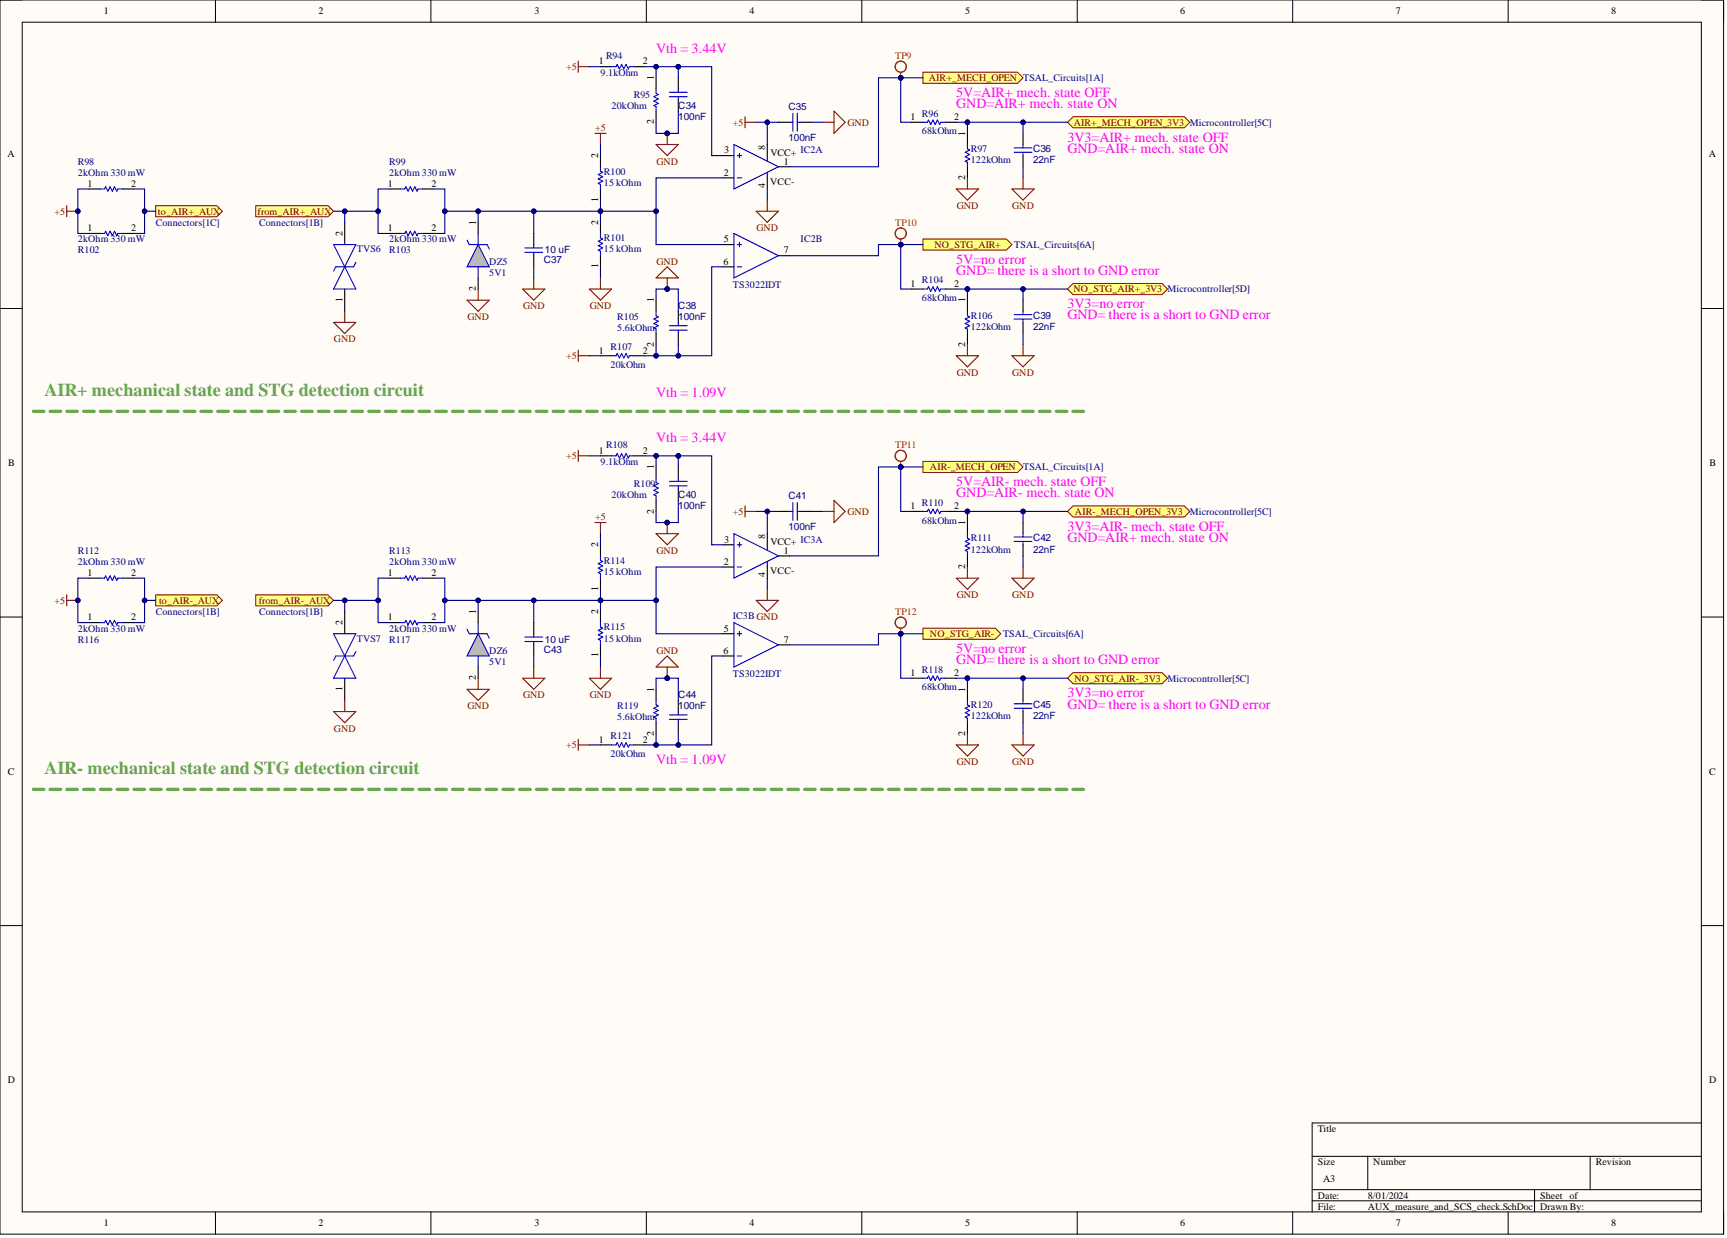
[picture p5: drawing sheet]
<svg xmlns="http://www.w3.org/2000/svg" width="393mm" height="282mm" viewBox="0 0 393 282" stroke-linecap="round" stroke-linejoin="round" font-family="sans-serif">
<defs><g id="words">
<g font-size="4.1" fill="#6aa84f">
<text x="10.1" y="90.2">AIR+ mechanical state and STG detection circuit</text>
<text x="10.1" y="176.3">AIR- mechanical state and STG detection circuit</text>
</g>
<g font-size="3.2" fill="#f0f">
<text x="149.4" y="12">Vth = 3.44V</text>
<text x="217.8" y="22.1">5V=AIR+ mech. state OFF</text>
<text x="217.8" y="24.6">GND=AIR+ mech. state ON</text>
<text x="243.1" y="32.2">3V3=AIR+ mech. state OFF</text>
<text x="243.1" y="34.8">GND=AIR+ mech. state ON</text>
<text x="217.8" y="62.6">GND= there is a short to GND error</text>
<text x="217.8" y="60.1">5V=no error</text>
<text x="243.1" y="70.2">3V3=no error</text>
<text x="243.1" y="72.7">GND= there is a short to GND error</text>
<text x="149.4" y="90.5">Vth = 1.09V</text>
<text x="149.4" y="100.6">Vth = 3.44V</text>
<text x="217.8" y="110.7">5V=AIR- mech. state OFF</text>
<text x="217.8" y="113.2">GND=AIR- mech. state ON</text>
<text x="243.1" y="120.8">3V3=AIR- mech. state OFF</text>
<text x="243.1" y="123.4">GND=AIR+ mech. state ON</text>
<text x="217.8" y="148.7">5V=no error</text>
<text x="217.8" y="151.2">GND= there is a short to GND error</text>
<text x="243.1" y="161.3">GND= there is a short to GND error</text>
<text x="243.1" y="158.8">3V3=no error</text>
<text x="149.4" y="174">Vth = 1.09V</text>
</g>
<g font-size="2.3">
<text x="23.6" y="3.3">1</text>
<text x="72.5" y="3.3">2</text>
<text x="121.7" y="3.3">3</text>
<text x="170.7" y="3.3">4</text>
<text x="219.8" y="3.3">5</text>
<text x="268.8" y="3.3">6</text>
<text x="317.9" y="3.3">7</text>
<text x="367" y="3.3">8</text>
<text x="136.4" y="14.7">1</text>
<text x="146.4" y="14.7">2</text>
<text x="148.9" y="18.2" transform="rotate(-90 148.9 18.2)">1</text>
<text x="148.9" y="28.3" transform="rotate(-90 148.9 28.3)">2</text>
<text x="207.3" y="27.3">1</text>
<text x="217.3" y="27.3">2</text>
<text x="1.7" y="35.9">A</text>
<text x="136.3" y="35.9" transform="rotate(-90 136.3 35.9)">2</text>
<text x="165" y="34.9">3</text>
<text x="174.3" y="34.2" transform="rotate(-90 174.3 34.2)">8</text>
<text x="175.5" y="35.4">VCC+ IC2A</text>
<text x="219.8" y="30.9" transform="rotate(-90 219.8 30.9)">1</text>
<text x="389.2" y="35.9">A</text>
<text x="164.9" y="40">2</text>
<text x="178.6" y="37.5">1</text>
<text x="219.8" y="41" transform="rotate(-90 219.8 41)">2</text>
<text x="19.9" y="42.5">1</text>
<text x="29.9" y="42.5">2</text>
<text x="88.3" y="42.5">1</text>
<text x="98.3" y="42.5">2</text>
<text x="136.3" y="45.9" transform="rotate(-90 136.3 45.9)">1</text>
<text x="174.3" y="42.9" transform="rotate(-90 174.3 42.9)">4</text>
<text x="175.5" y="42">VCC-</text>
<text x="19.9" y="52.6">1</text>
<text x="29.9" y="52.6">2</text>
<text x="78" y="53.7" transform="rotate(-90 78 53.7)">2</text>
<text x="88.3" y="52.6">1</text>
<text x="98.3" y="52.6">2</text>
<text x="108.4" y="51.1" transform="rotate(-90 108.4 51.1)">1</text>
<text x="136.3" y="51.1" transform="rotate(-90 136.3 51.1)">2</text>
<text x="164.9" y="55.2">5</text>
<text x="178.6" y="57.7">7</text>
<text x="136.3" y="61.1" transform="rotate(-90 136.3 61.1)">1</text>
<text x="164.8" y="60.2">6</text>
<text x="207.3" y="65.3">1</text>
<text x="217.3" y="65.3">2</text>
<text x="78" y="68.7" transform="rotate(-90 78 68.7)">1</text>
<text x="108.4" y="66.3" transform="rotate(-90 108.4 66.3)">2</text>
<text x="148.9" y="68.8" transform="rotate(-90 148.9 68.8)">1</text>
<text x="219.8" y="68.8" transform="rotate(-90 219.8 68.8)">1</text>
<text x="136.4" y="80.5">1</text>
<text x="146.4" y="80.5">2</text>
<text x="148.9" y="79" transform="rotate(-90 148.9 79)">2</text>
<text x="219.8" y="79" transform="rotate(-90 219.8 79)">2</text>
<text x="1.9" y="106.1">B</text>
<text x="136.4" y="103.3">1</text>
<text x="146.4" y="103.3">2</text>
<text x="148.9" y="106.8" transform="rotate(-90 148.9 106.8)">1</text>
<text x="389.4" y="106.1">B</text>
<text x="148.9" y="116.9" transform="rotate(-90 148.9 116.9)">2</text>
<text x="207.3" y="115.9">1</text>
<text x="217.3" y="115.9">2</text>
<text x="219.8" y="119.5" transform="rotate(-90 219.8 119.5)">1</text>
<text x="136.3" y="124.5" transform="rotate(-90 136.3 124.5)">2</text>
<text x="165" y="123.5">3</text>
<text x="174.3" y="122.8" transform="rotate(-90 174.3 122.8)">8</text>
<text x="175.5" y="124">VCC+ IC3A</text>
<text x="19.9" y="131.1">1</text>
<text x="29.9" y="131.1">2</text>
<text x="88.3" y="131.1">1</text>
<text x="98.3" y="131.1">2</text>
<text x="164.9" y="128.6">2</text>
<text x="174.3" y="131.5" transform="rotate(-90 174.3 131.5)">4</text>
<text x="175.5" y="130.6">VCC-</text>
<text x="178.6" y="126.1">1</text>
<text x="219.8" y="129.6" transform="rotate(-90 219.8 129.6)">2</text>
<text x="136.3" y="134.5" transform="rotate(-90 136.3 134.5)">1</text>
<text x="19.9" y="141.3">1</text>
<text x="29.9" y="141.3">2</text>
<text x="78" y="142.3" transform="rotate(-90 78 142.3)">2</text>
<text x="88.3" y="141.3">1</text>
<text x="98.3" y="141.3">2</text>
<text x="108.4" y="139.7" transform="rotate(-90 108.4 139.7)">1</text>
<text x="136.3" y="139.7" transform="rotate(-90 136.3 139.7)">2</text>
<text x="164.9" y="143.8">5</text>
<text x="136.3" y="149.7" transform="rotate(-90 136.3 149.7)">1</text>
<text x="164.8" y="148.8">6</text>
<text x="178.6" y="146.3">7</text>
<text x="108.4" y="154.9" transform="rotate(-90 108.4 154.9)">2</text>
<text x="207.3" y="153.9">1</text>
<text x="217.3" y="153.9">2</text>
<text x="78" y="157.3" transform="rotate(-90 78 157.3)">1</text>
<text x="148.9" y="157.5" transform="rotate(-90 148.9 157.5)">1</text>
<text x="219.8" y="157.5" transform="rotate(-90 219.8 157.5)">1</text>
<text x="148.9" y="167.6" transform="rotate(-90 148.9 167.6)">2</text>
<text x="219.8" y="167.6" transform="rotate(-90 219.8 167.6)">2</text>
<text x="136.4" y="169.1">1</text>
<text x="146.4" y="169.1">2</text>
<text x="1.8" y="176.4">C</text>
<text x="389.3" y="176.4">C</text>
<text x="1.8" y="246.6">D</text>
<text x="389.3" y="246.6">D</text>
<text x="300.1" y="257.7">Title</text>
<text x="300.1" y="265.3">Size</text>
<text x="301.4" y="269.1">A3</text>
<text x="312.8" y="265.3">Number</text>
<text x="363.4" y="265.3">Revision</text>
<text x="300.1" y="272.9">Date:</text>
<text x="300.1" y="275.4">File:</text>
<text x="311.5" y="272.9">8/01/2024</text>
<text x="311.5" y="275.4">AUX_measure_and_SCS_check.SchDoc</text>
<text x="350.8" y="272.9">Sheet of</text>
<text x="350.8" y="275.4">Drawn By:</text>
<text x="23.6" y="279.2">1</text>
<text x="72.5" y="279.2">2</text>
<text x="121.7" y="279.2">3</text>
<text x="170.7" y="279.2">4</text>
<text x="219.8" y="279.2">5</text>
<text x="268.8" y="279.2">6</text>
<text x="317.9" y="279.2">7</text>
<text x="367" y="279.2">8</text>
</g>
<g font-size="2.3" fill="#800000">
<text x="128.9" y="15.9">+5</text>
<text x="211.6" y="18.5">AIR+_MECH_OPEN TSAL_Circuits[1A]</text>
<text x="135.6" y="29.9">+5</text>
<text x="166.9" y="28.6">+5</text>
<text x="193" y="28.6">GND</text>
<text x="244.6" y="28.6">AIR+_MECH_OPEN_3V3 Microcontroller[5C]</text>
<text x="149.5" y="37.5">GND</text>
<text x="217.9" y="47.6">GND</text>
<text x="230.6" y="47.6">GND</text>
<text x="12.4" y="48.9">+5</text>
<text x="36" y="48.9">to_AIR+_AUX</text>
<text x="58.7" y="48.9">from_AIR+_AUX</text>
<text x="172.3" y="52.6">GND</text>
<text x="212.8" y="56.4">NO_STG_AIR+</text>
<text x="149.5" y="60.2">GND</text>
<text x="119.1" y="70.4">GND</text>
<text x="134.3" y="70.4">GND</text>
<text x="244.5" y="66.6">NO_STG_AIR+_3V3 Microcontroller[5D]</text>
<text x="76.1" y="78">GND</text>
<text x="106.5" y="72.9">GND</text>
<text x="128.9" y="81.8">+5</text>
<text x="217.9" y="85.6">GND</text>
<text x="230.6" y="85.6">GND</text>
<text x="128.9" y="104.5">+5</text>
<text x="211.8" y="107.1">AIR-_MECH_OPEN</text>
<text x="135.6" y="118.5">+5</text>
<text x="166.9" y="117.2">+5</text>
<text x="193" y="117.2">GND</text>
<text x="244.8" y="117.2">AIR-_MECH_OPEN_3V3 Microcontroller[5C]</text>
<text x="149.5" y="126.1">GND</text>
<text x="12.4" y="137.5">+5</text>
<text x="36.2" y="137.5">to_AIR-_AUX</text>
<text x="58.9" y="137.5">from_AIR-_AUX</text>
<text x="217.9" y="136.2">GND</text>
<text x="230.6" y="136.2">GND</text>
<text x="149.5" y="148.8">GND</text>
<text x="211.8" y="145">NO_STG_AIR-</text>
<text x="244.7" y="155.2">NO_STG_AIR-_3V3 Microcontroller[5C]</text>
<text x="106.5" y="161.5">GND</text>
<text x="119.1" y="159">GND</text>
<text x="134.3" y="159">GND</text>
<text x="76.1" y="166.6">GND</text>
<text x="128.9" y="170.4">+5</text>
<text x="217.9" y="174.2">GND</text>
<text x="230.6" y="174.2">GND</text>
</g>
<g font-size="2.3" fill="#000080">
<text x="136.8" y="17.2">9.1kOhm</text>
<text x="138" y="13.4">R94</text>
<text x="144.4" y="22.3">R95</text>
<text x="139.3" y="24.8">20kOhm</text>
<text x="154.5" y="24.8">C34</text>
<text x="154.5" y="27.3">100nF</text>
<text x="179.6" y="25.1">C35</text>
<text x="210" y="26.6">R96</text>
<text x="179.6" y="32.1">100nF</text>
<text x="210" y="30.6">68kOhm</text>
<text x="221.1" y="34.7">R97</text>
<text x="235.3" y="34.7">C36</text>
<text x="17.7" y="37.5">R98</text>
<text x="17.7" y="40">2kOhm 330 mW</text>
<text x="88.6" y="37.5">R99</text>
<text x="88.6" y="40">2kOhm 330 mW</text>
<text x="137.5" y="39.7">R100</text>
<text x="221.1" y="37.2">122kOhm</text>
<text x="235.3" y="37.2">22nF</text>
<text x="137.5" y="42.3">15 kOhm</text>
<text x="35.5" y="51.4">Connectors[1C]</text>
<text x="59" y="51.4">Connectors[1B]</text>
<text x="17.7" y="57.7">R102</text>
<text x="17.7" y="55.2">2kOhm 330 mW</text>
<text x="81.3" y="57.5">TVS6</text>
<text x="88.6" y="57.7">R103</text>
<text x="88.6" y="55.2">2kOhm 330 mW</text>
<text x="123.8" y="60">C37</text>
<text x="124.1" y="57.7">10 uF</text>
<text x="137.5" y="54.9">R101</text>
<text x="137.5" y="57.5">15 kOhm</text>
<text x="182.4" y="55.2">IC2B</text>
<text x="231" y="56.4">TSAL_Circuits[6A]</text>
<text x="111.4" y="60.2">DZ5</text>
<text x="111.4" y="62.8">5V1</text>
<text x="166.9" y="65.6">TS3022IDT</text>
<text x="210" y="64.5">R104</text>
<text x="154.5" y="70.4">C38</text>
<text x="210" y="68.6">68kOhm</text>
<text x="140.6" y="72.9">R105</text>
<text x="140.6" y="75.4">5.6kOhm</text>
<text x="154.5" y="72.9">100nF</text>
<text x="221.1" y="72.6">R106</text>
<text x="221.1" y="75.2">122kOhm</text>
<text x="235.3" y="72.6">C39</text>
<text x="235.3" y="75.2">22nF</text>
<text x="139" y="79.7">R107</text>
<text x="139" y="83.8">20kOhm</text>
<text x="136.8" y="105.8">9.1kOhm</text>
<text x="138" y="102">R108</text>
<text x="233" y="107.1">TSAL_Circuits[1A]</text>
<text x="139.3" y="113.4">20kOhm</text>
<text x="144.4" y="110.9">R109</text>
<text x="154.5" y="113.4">C40</text>
<text x="179.6" y="113.7">C41</text>
<text x="154.5" y="115.9">100nF</text>
<text x="210" y="115.2">R110</text>
<text x="210" y="119.2">68kOhm</text>
<text x="179.6" y="120.7">100nF</text>
<text x="221.1" y="123.3">R111</text>
<text x="221.1" y="125.8">122kOhm</text>
<text x="235.3" y="123.3">C42</text>
<text x="235.3" y="125.8">22nF</text>
<text x="17.7" y="126.1">R112</text>
<text x="17.7" y="128.6">2kOhm 330 mW</text>
<text x="88.6" y="126.1">R113</text>
<text x="88.6" y="128.6">2kOhm 330 mW</text>
<text x="137.5" y="128.3">R114</text>
<text x="137.5" y="130.9">15 kOhm</text>
<text x="17.7" y="143.8">2kOhm 330 mW</text>
<text x="35.5" y="140">Connectors[1B]</text>
<text x="59" y="140">Connectors[1B]</text>
<text x="88.6" y="143.8">2kOhm 330 mW</text>
<text x="137.5" y="143.5">R115</text>
<text x="166.9" y="141">IC3B GND</text>
<text x="17.7" y="146.3">R116</text>
<text x="81.3" y="146.1">TVS7</text>
<text x="88.6" y="146.3">R117</text>
<text x="111.4" y="148.8">DZ6</text>
<text x="123.8" y="148.6">C43</text>
<text x="124.1" y="146.3">10 uF</text>
<text x="137.5" y="146.1">15 kOhm</text>
<text x="228.5" y="145">TSAL_Circuits[6A]</text>
<text x="111.4" y="151.4">5V1</text>
<text x="166.9" y="154.2">TS3022IDT</text>
<text x="210" y="153.1">R118</text>
<text x="140.6" y="161.5">R119</text>
<text x="154.5" y="159">C44</text>
<text x="154.5" y="161.5">100nF</text>
<text x="210" y="157.2">68kOhm</text>
<text x="221.1" y="161.3">R120</text>
<text x="235.3" y="161.3">C45</text>
<text x="140.6" y="164">5.6kOhm</text>
<text x="221.1" y="163.8">122kOhm</text>
<text x="235.3" y="163.8">22nF</text>
<text x="139" y="168.3">R121</text>
<text x="139" y="172.4">20kOhm</text>
</g>
<g font-size="2.3" fill="#f00">
<text x="203.9" y="13.4">TP9</text>
<text x="203.9" y="51.4">TP10</text>
<text x="203.9" y="102">TP11</text>
<text x="203.9" y="140">TP12</text>
</g>
</g></defs>
<path d="M0 0h392.6v281h-392.6z" fill-rule="evenodd" fill="#fffcf8"/>
<path d="M0 0h392.6v281h-392.6z" fill="none" stroke="#000" stroke-width=".23"/>
<path d="M5.1 5.1h382.4v270.8h-382.4z" fill-rule="evenodd" fill="#fffcf8"/>
<g fill="none" stroke="#000" stroke-width=".23">
<path d="M0 0h5.1M49.1 0v5.1M98.1 0v5.1M147.2 0v5.1M196.3 0v5.1M245.4 0v5.1M294.4 0v5.1M343.5 0v5.1M387.5 0h5.1v5.1M5.1 5.1h382.4v270.8h-382.4zM0 70.2h5.1M387.5 70.2h5.1"/>
<path d="M0 140.5h5.1M387.5 140.5h5.1M0 210.7h5.1M387.5 210.7h5.1M387.5 255.7h-88.6v20.2M49.1 275.9v5.1M98.1 275.9v5.1M147.2 275.9v5.1M196.3 275.9v5.1M245.4 275.9v5.1M294.4 275.9v5.1M298.9 263.3h88.6"/>
<path d="M298.9 270.9h88.6M298.9 273.4h88.6M311.5 263.3v7.6M343.5 275.9v5.1M349.5 270.9v5M362.2 263.3v7.6M392.6 275.9v5.1"/>
</g>
<g fill="none" stroke="#000" stroke-width=".25">
<path d="M136.8 35.4v2.6M164.6 35.4h2.6M174.8 32.9v2.5M177.3 38h2.5M20.3 43h2.5M20.3 53.2h2.5M27.9 43h2.5M27.9 53.2h2.5M78.5 50.6v5.1M88.6 43h2.6M88.6 53.2h2.6M96.2 43h2.6"/>
<path d="M96.2 53.2h2.6M121.6 53.2v2.5M121.6 58.2v2.5M136.8 43v2.6M136.8 50.6v2.6M136.8 58.2v2.5M164.6 40.5h2.6M164.6 55.7h2.6M174.8 40.5v2.5M177.3 58.2h2.5M78.5 65.8v5.1M164.6 60.7h2.6"/>
</g>
<g fill="none" stroke="#00f" stroke-width=".25">
<path d="M136.8 38v1l.5 .2-1 .5 1 .5-1 .5 1 .6-1 .5 .5 .2v1M167.2 32.9l10.1 5.1-10.1 5zM167.9 35.4h1M168.4 34.9v1M174.8 35.4v1.3M174.8 39.2v1.3M22.8 43h1l.3-.5 .5 1 .5-1 .5 1 .5-1 .5 1 .2-.5h1.1M22.8 53.2h1l.3-.6 .5 1.1 .5-1.1 .5 1.1 .5-1.1 .5 1.1 .2-.5h1.1M76 55.7h5l-5 10.1h5zM81 59.7l-.5 1h-4l-.5 1.1M91.2 43h1l.2-.5 .6 1 .5-1 .5 1 .5-1 .5 1 .2-.5h1M91.2 53.2h1l.2-.6 .6 1.1 .5-1.1 .5 1.1 .5-1.1 .5 1.1 .2-.5h1"/>
<path d="M119.5 56.4h4.1M119.5 57.5h4.1M121.6 55.7v.7M121.6 57.5v.7M136.8 53.2v1l.5 .2-1 .5 1 .5-1 .5 1 .5-1 .6 .5 .2v1M167.2 53.2l10.1 5-10.1 5.1zM167.9 40.5h1M167.9 55.7h1M168.4 55.2v1M167.9 60.7h1"/>
</g>
<path d="M15.2 46.8v2.6M15.2 48.1h2.5M76 73.4h5l-2.5 2.5zM78.5 70.9v2.5M106.4 68.3h5l-2.5 2.6zM108.9 65.8v2.5M119 65.8h5.1l-2.5 2.5zM121.6 63.3v2.5" fill="none" stroke="#800000" stroke-width=".25"/>
<circle cx="17.7" cy="48.1" r=".51" fill="#000080"/>
<circle cx="17.7" cy="48.1" r=".51" fill="none" stroke="#000080" stroke-width=".23"/>
<path d="M135.5 30.4h2.5M136.8 30.4v2.5M149.4 32.9h5.1l-2.5 2.5zM152 30.4v2.5M169.7 26.6v2.5M169.7 27.8h2.5M187.4 27.8h2.6M190 25.3l2.5 2.5-2.5 2.6zM172.2 48.1h5.1l-2.5 2.5zM174.8 45.6v2.5M134.2 65.8h5.1l-2.5 2.5zM136.8 63.3v2.5" fill="none" stroke="#800000" stroke-width=".25"/>
<path d="M136.8 15.2h2.5M144.4 15.2h2.5M149.4 17.7v2.5M149.4 25.3v2.5M177.3 27.8h2.5M182.4 27.8h2.5M149.4 68.3v2.6M149.4 75.9v2.6M136.8 81h2.5M144.4 81h2.5" fill="none" stroke="#000" stroke-width=".25"/>
<path d="M139.3 15.2h1l.3-.5 .5 1 .5-1 .5 1 .5-1 .5 1 .3-.5h1M149.4 20.2v1.1l.5 .2-1 .5 1 .5-1 .5 1 .5-1 .5 .5 .3v1M179.8 27.8h.8M180.6 25.8v4.1M181.6 25.8v4.1M181.6 27.8h.8M149.4 70.9v1l.5 .2-1 .5 1 .6-1 .5 1 .5-1 .5 .5 .2v1M139.3 81h1l.3-.5 .5 1 .5-1 .5 1 .5-1 .5 1 .3-.5h1" fill="none" stroke="#00f" stroke-width=".25"/>
<circle cx="152" cy="30.4" r=".51" fill="#000080"/>
<circle cx="152" cy="30.4" r=".51" fill="none" stroke="#000080" stroke-width=".23"/>
<path d="M131.7 13.9v2.5M131.7 15.2h2.5M149.4 63.3l2.6-2.6 2.5 2.6zM152 63.3v2.5" fill="none" stroke="#800000" stroke-width=".25"/>
<path d="M154.5 17.7v2.5M154.5 22.8v2.5" fill="none" stroke="#000" stroke-width=".25"/>
<path d="M152.5 22h4M152.5 21h4M154.5 20.2v.8M154.5 22v.8" fill="none" stroke="#00f" stroke-width=".25"/>
<circle cx="152" cy="65.8" r=".51" fill="#000080"/>
<circle cx="152" cy="65.8" r=".51" fill="none" stroke="#000080" stroke-width=".23"/>
<path d="M131.7 79.7v2.6M131.7 81h2.5" fill="none" stroke="#800000" stroke-width=".25"/>
<path d="M154.5 70.9v2.5M154.5 75.9v2.6" fill="none" stroke="#000" stroke-width=".25"/>
<path d="M152.5 74.2h4M152.5 75.2h4M154.5 73.4v.8M154.5 75.2v.7" fill="none" stroke="#00f" stroke-width=".25"/>
<path d="M210.2 16.4h21.5l1.3 1.3-1.3 1.3h-21.5z" fill-rule="evenodd" fill="#ffff80"/>
<path d="M210.2 16.4h21.5l1.3 1.3-1.3 1.3h-21.5z" fill="none" stroke="#800000" stroke-width=".23"/>
<path d="M210.2 54.4h19l1.3 1.3-1.3 1.3h-19z" fill-rule="evenodd" fill="#ffff80"/>
<path d="M210.2 54.4h19l1.3 1.3-1.3 1.3h-19z" fill="none" stroke="#800000" stroke-width=".23"/>
<path d="M35.5 46.8h13.9l1.3 1.3-1.3 1.3h-13.9z" fill-rule="evenodd" fill="#ffff80"/>
<path d="M35.5 46.8h13.9l1.3 1.3-1.3 1.3h-13.9z" fill="none" stroke="#800000" stroke-width=".23"/>
<path d="M58.3 46.8h16.4l1.3 1.3-1.3 1.3h-16.4z" fill-rule="evenodd" fill="#ffff80"/>
<path d="M58.3 46.8h16.4l1.3 1.3-1.3 1.3h-16.4z" fill="none" stroke="#800000" stroke-width=".23"/>
<g fill="none" stroke="#000" stroke-width=".25">
<path d="M20.3 131.6h2.5M27.9 131.6h2.5M78.5 139.2v5.1M88.6 131.6h2.6M96.2 131.6h2.6M136.8 124v2.6M136.8 131.6v2.6M136.8 139.2v2.6M164.6 129.1h2.6M164.6 124h2.6M174.8 121.5v2.5M174.8 129.1v2.5"/>
<path d="M177.3 126.6h2.5M20.3 141.8h2.5M27.9 141.8h2.5M78.5 154.4v5.1M88.6 141.8h2.6M96.2 141.8h2.6M121.6 141.8v2.5M121.6 146.8v2.6M136.8 146.8v2.6M164.6 149.4h2.6M164.6 144.3h2.6M177.3 146.8h2.5"/>
</g>
<g fill="none" stroke="#00f" stroke-width=".25">
<path d="M22.8 131.6h1l.3-.5 .5 1 .5-1 .5 1 .5-1 .5 1 .2-.5h1.1M91.2 131.6h1l.2-.5 .6 1 .5-1 .5 1 .5-1 .5 1 .2-.5h1M136.8 126.6v1l.5 .2-1 .5 1 .5-1 .6 1 .5-1 .5 .5 .2v1M167.2 121.5l10.1 5.1-10.1 5zM167.9 124h1M167.9 129.1h1M168.4 123.5v1M174.8 124v1.3M174.8 127.8v1.3M22.8 141.8h1l.3-.5 .5 1 .5-1 .5 1 .5-1 .5 1 .2-.5h1.1M76 144.3h5l-5 10.1h5zM81 148.3l-.5 1.1h-4l-.5 1"/>
<path d="M91.2 141.8h1l.2-.5 .6 1 .5-1 .5 1 .5-1 .5 1 .2-.5h1M119.5 145h4.1M119.5 146.1h4.1M121.6 144.3v.7M121.6 146.1v.7M136.8 141.8v1l.5 .2-1 .5 1 .5-1 .5 1 .5-1 .6 .5 .2v1M167.2 141.8l10.1 5-10.1 5.1zM167.9 144.3h1M167.9 149.4h1M168.4 143.8v1"/>
</g>
<path d="M15.2 135.4v2.6M15.2 136.7h2.5M78.5 159.5v2.5M106.4 156.9h5l-2.5 2.6zM108.9 154.4v2.5M119 154.4h5.1l-2.5 2.5zM121.6 151.9v2.5M76 162h5l-2.5 2.5z" fill="none" stroke="#800000" stroke-width=".25"/>
<circle cx="17.7" cy="136.7" r=".51" fill="#000080"/>
<circle cx="17.7" cy="136.7" r=".51" fill="none" stroke="#000080" stroke-width=".23"/>
<path d="M135.5 119h2.5M136.8 119v2.5M152 119v2.5M169.7 115.2v2.5M169.7 116.4h2.5M187.4 116.4h2.6M190 113.9l2.5 2.5-2.5 2.6zM149.4 121.5h5.1l-2.5 2.5zM172.2 136.7h5.1l-2.5 2.5zM174.8 134.2v2.5M134.2 154.4h5.1l-2.5 2.5zM136.8 151.9v2.5" fill="none" stroke="#800000" stroke-width=".25"/>
<path d="M136.8 103.8h2.5M144.4 103.8h2.5M149.4 106.3v2.5M149.4 113.9v2.5M177.3 116.4h2.5M182.4 116.4h2.5M149.4 156.9v2.6M136.8 169.6h2.5M144.4 169.6h2.5M149.4 164.5v2.6" fill="none" stroke="#000" stroke-width=".25"/>
<path d="M139.3 103.8h1l.3-.5 .5 1 .5-1 .5 1 .5-1 .5 1 .3-.5h1M149.4 108.8v1.1l.5 .2-1 .5 1 .5-1 .5 1 .5-1 .5 .5 .3v1M179.8 116.4h.8M180.6 114.4v4.1M181.6 114.4v4.1M181.6 116.4h.8M149.4 159.5v1l.5 .2-1 .6 1 .5-1 .5 1 .5-1 .5 .5 .2v1M139.3 169.6h1l.3-.5 .5 1 .5-1 .5 1 .5-1 .5 1 .3-.5h1" fill="none" stroke="#00f" stroke-width=".25"/>
<circle cx="152" cy="119" r=".51" fill="#000080"/>
<circle cx="152" cy="119" r=".51" fill="none" stroke="#000080" stroke-width=".23"/>
<path d="M131.7 102.5v2.6M131.7 103.8h2.5M149.4 151.9l2.6-2.5 2.5 2.5zM152 151.9v2.5" fill="none" stroke="#800000" stroke-width=".25"/>
<path d="M154.5 106.3v2.5M154.5 111.4v2.5" fill="none" stroke="#000" stroke-width=".25"/>
<path d="M152.5 110.6h4M152.5 109.6h4M154.5 108.8v.8M154.5 110.6v.8" fill="none" stroke="#00f" stroke-width=".25"/>
<circle cx="152" cy="154.4" r=".51" fill="#000080"/>
<circle cx="152" cy="154.4" r=".51" fill="none" stroke="#000080" stroke-width=".23"/>
<path d="M131.7 168.3v2.6M131.7 169.6h2.5" fill="none" stroke="#800000" stroke-width=".25"/>
<path d="M154.5 159.5v2.5M154.5 164.5v2.6" fill="none" stroke="#000" stroke-width=".25"/>
<path d="M152.5 162.8h4M152.5 163.8h4M154.5 162v.8M154.5 163.8v.7" fill="none" stroke="#00f" stroke-width=".25"/>
<path d="M210.2 105.1h21.5l1.3 1.2-1.3 1.3h-21.5z" fill-rule="evenodd" fill="#ffff80"/>
<path d="M210.2 105.1h21.5l1.3 1.2-1.3 1.3h-21.5z" fill="none" stroke="#800000" stroke-width=".23"/>
<path d="M210.2 143h16.5l1.2 1.3-1.2 1.3h-16.5z" fill-rule="evenodd" fill="#ffff80"/>
<path d="M210.2 143h16.5l1.2 1.3-1.2 1.3h-16.5z" fill="none" stroke="#800000" stroke-width=".23"/>
<path d="M35.5 135.4h13.9l1.3 1.3-1.3 1.3h-13.9z" fill-rule="evenodd" fill="#ffff80"/>
<path d="M35.5 135.4h13.9l1.3 1.3-1.3 1.3h-13.9z" fill="none" stroke="#800000" stroke-width=".23"/>
<path d="M58.3 135.4h16.4l1.3 1.3-1.3 1.3h-16.4z" fill-rule="evenodd" fill="#ffff80"/>
<path d="M58.3 135.4h16.4l1.3 1.3-1.3 1.3h-16.4z" fill="none" stroke="#800000" stroke-width=".23"/>
<g fill="none" stroke="#6aa84f" stroke-width=".76">
<path d="M7.6 93.7h2.4M11.4 93.7h2.4M15.2 93.7h2.4M19.1 93.7h2.3M22.9 93.7h2.4M26.7 93.7h2.4M30.5 93.7h2.4M34.3 93.7h2.4M38.2 93.7h2.3M42 93.7h2.4M45.8 93.7h2.4M49.6 93.7h2.4"/>
<path d="M53.4 93.7h2.4M57.2 93.7h2.4M61.1 93.7h2.4M64.9 93.7h2.4M68.7 93.7h2.4M72.5 93.7h2.4M76.3 93.7h2.4M80.2 93.7h2.4M84 93.7h2.4M87.8 93.7h2.4M91.6 93.7h2.4M95.4 93.7h2.4"/>
<path d="M99.3 93.7h2.3M103.1 93.7h2.4M106.9 93.7h2.4M110.7 93.7h2.4M114.5 93.7h2.4M118.4 93.7h2.3M122.2 93.7h2.4M126 93.7h2.4M129.8 93.7h2.4M133.6 93.7h2.4M137.5 93.7h2.3M141.3 93.7h2.4"/>
<path d="M145.1 93.7h2.4M148.9 93.7h2.4M152.7 93.7h2.4M156.5 93.7h2.4M160.4 93.7h2.4M164.2 93.7h2.4M168 93.7h2.4M171.8 93.7h2.4M175.6 93.7h2.4M179.5 93.7h2.3M183.3 93.7h2.4M187.1 93.7h2.4"/>
<path d="M190.9 93.7h2.4M194.7 93.7h2.4M198.6 93.7h2.4M202.4 93.7h2.4M206.2 93.7h2.4M210 93.7h2.4M213.8 93.7h2.4M217.7 93.7h2.3M221.5 93.7h2.4M225.3 93.7h2.4M229.1 93.7h2.4M232.9 93.7h2.4"/>
<path d="M236.8 93.7h2.3M240.6 93.7h2.4M244.4 93.7h2.4M7.6 179.7h2.4M11.4 179.7h2.4M15.2 179.7h2.4M19.1 179.7h2.3M22.9 179.7h2.4M26.7 179.7h2.4M30.5 179.7h2.4M34.3 179.7h2.4M38.2 179.7h2.3"/>
<path d="M42 179.7h2.4M45.8 179.7h2.4M49.6 179.7h2.4M53.4 179.7h2.4M57.2 179.7h2.4M61.1 179.7h2.4M64.9 179.7h2.4M68.7 179.7h2.4M72.5 179.7h2.4M76.4 179.7h2.3M80.2 179.7h2.4M84 179.7h2.4"/>
<path d="M87.8 179.7h2.4M91.6 179.7h2.4M95.4 179.7h2.4M99.3 179.7h2.3M103.1 179.7h2.4M106.9 179.7h2.4M110.7 179.7h2.4M114.5 179.7h2.4M118.4 179.7h2.3M122.2 179.7h2.4M126 179.7h2.4M129.8 179.7h2.4"/>
<path d="M133.6 179.7h2.4M137.5 179.7h2.3M141.3 179.7h2.4M145.1 179.7h2.4M148.9 179.7h2.4M152.7 179.7h2.4M156.6 179.7h2.3M160.4 179.7h2.4M164.2 179.7h2.4M168 179.7h2.4M171.8 179.7h2.4M175.6 179.7h2.4"/>
<path d="M179.5 179.7h2.3M183.3 179.7h2.4M187.1 179.7h2.4M190.9 179.7h2.4M194.7 179.7h2.4M198.6 179.7h2.4M202.4 179.7h2.4M206.2 179.7h2.4M210 179.7h2.4M213.8 179.7h2.4M217.7 179.7h2.3M221.5 179.7h2.4"/>
<path d="M225.3 179.7h2.4M229.1 179.7h2.4M232.9 179.7h2.4M236.8 179.7h2.3M240.6 179.7h2.4M244.4 179.7h2.4"/>
</g>
<circle cx="205.2" cy="55.7" r=".51" fill="#000080"/>
<circle cx="205.2" cy="55.7" r=".51" fill="none" stroke="#000080" stroke-width=".23"/>
<path d="M205.2 54.4v1.3" fill="none" stroke="#f00" stroke-width=".25"/>
<circle cx="205.2" cy="55.7" r=".51" fill="#000080"/>
<circle cx="205.2" cy="55.7" r=".51" fill="none" stroke="#000080" stroke-width=".23"/>
<circle cx="205.2" cy="53.2" r="1.27" fill="none" stroke="#f00" stroke-width=".25"/>
<circle cx="205.2" cy="17.7" r=".51" fill="#000080"/>
<circle cx="205.2" cy="17.7" r=".51" fill="none" stroke="#000080" stroke-width=".23"/>
<path d="M205.2 16.4v1.3" fill="none" stroke="#f00" stroke-width=".25"/>
<circle cx="205.2" cy="17.7" r=".51" fill="#000080"/>
<circle cx="205.2" cy="17.7" r=".51" fill="none" stroke="#000080" stroke-width=".23"/>
<circle cx="205.2" cy="15.2" r="1.27" fill="none" stroke="#f00" stroke-width=".25"/>
<circle cx="205.2" cy="106.3" r=".51" fill="#000080"/>
<circle cx="205.2" cy="106.3" r=".51" fill="none" stroke="#000080" stroke-width=".23"/>
<path d="M205.2 105.1v1.2" fill="none" stroke="#f00" stroke-width=".25"/>
<circle cx="205.2" cy="106.3" r=".51" fill="#000080"/>
<circle cx="205.2" cy="106.3" r=".51" fill="none" stroke="#000080" stroke-width=".23"/>
<circle cx="205.2" cy="103.8" r="1.27" fill="none" stroke="#f00" stroke-width=".25"/>
<circle cx="205.2" cy="144.3" r=".51" fill="#000080"/>
<circle cx="205.2" cy="144.3" r=".51" fill="none" stroke="#000080" stroke-width=".23"/>
<path d="M205.2 143v1.3" fill="none" stroke="#f00" stroke-width=".25"/>
<circle cx="205.2" cy="144.3" r=".51" fill="#000080"/>
<circle cx="205.2" cy="144.3" r=".51" fill="none" stroke="#000080" stroke-width=".23"/>
<circle cx="205.2" cy="141.8" r="1.27" fill="none" stroke="#f00" stroke-width=".25"/>
<path d="M207.7 27.8h2.5M215.3 27.8h2.5M220.3 30.4v2.5M220.3 38v2.5M233 30.4v2.5M233 35.4v2.6M207.7 65.8h2.5M215.3 65.8h2.5M220.3 68.3v2.6M220.3 75.9v2.6M233 68.3v2.6M233 73.4v2.5" fill="none" stroke="#000" stroke-width=".25"/>
<path d="M210.2 27.8h1l.3-.5 .5 1 .5-1 .5 1 .5-1 .5 1 .3-.5h1M220.3 32.9v1l.6 .3-1.1 .5 1.1 .5-1.1 .5 1.1 .5-1.1 .5 .5 .3v1M231 33.7h4M231 34.7h4M233 32.9v.8M233 34.7v.7M210.2 65.8h1l.3-.5 .5 1 .5-1 .5 1 .5-1 .5 1 .3-.5h1M220.3 70.9v1l.6 .2-1.1 .5 1.1 .6-1.1 .5 1.1 .5-1.1 .5 .5 .2v1M231 71.6h4M231 72.6h4M233 70.9v.7M233 72.6v.8" fill="none" stroke="#00f" stroke-width=".25"/>
<path d="M217.8 43h5.1l-2.6 2.6zM220.3 40.5v2.5M230.5 43h5l-2.5 2.6zM233 40.5v2.5M220.3 78.5v2.5M233 78.5v2.5M217.8 81h5.1l-2.6 2.5zM230.5 81h5l-2.5 2.5z" fill="none" stroke="#800000" stroke-width=".25"/>
<path d="M243.1 27.8l1.3-1.2h25.3l1.3 1.2-1.3 1.3h-25.3z" fill-rule="evenodd" fill="#ffff80"/>
<path d="M243.1 27.8l1.3-1.2h25.3l1.3 1.2-1.3 1.3h-25.3z" fill="none" stroke="#800000" stroke-width=".23"/>
<path d="M243.1 65.8l1.3-1.3h20.3l1.2 1.3-1.2 1.3h-20.3z" fill-rule="evenodd" fill="#ffff80"/>
<path d="M243.1 65.8l1.3-1.3h20.3l1.2 1.3-1.2 1.3h-20.3z" fill="none" stroke="#800000" stroke-width=".23"/>
<path d="M207.7 116.4h2.5M215.3 116.4h2.5M220.3 119v2.5M233 119v2.5M220.3 126.6v2.5M233 124v2.6" fill="none" stroke="#000" stroke-width=".25"/>
<path d="M210.2 116.4h1l.3-.5 .5 1 .5-1 .5 1 .5-1 .5 1 .3-.5h1M220.3 121.5v1l.6 .3-1.1 .5 1.1 .5-1.1 .5 1.1 .5-1.1 .5 .5 .3v1M231 122.3h4M231 123.3h4M233 121.5v.8M233 123.3v.7" fill="none" stroke="#00f" stroke-width=".25"/>
<path d="M217.8 131.6h5.1l-2.6 2.6zM220.3 129.1v2.5M230.5 131.6h5l-2.5 2.6zM233 129.1v2.5" fill="none" stroke="#800000" stroke-width=".25"/>
<path d="M243.1 116.4l1.3-1.2h25.3l1.3 1.2-1.3 1.3h-25.3z" fill-rule="evenodd" fill="#ffff80"/>
<path d="M243.1 116.4l1.3-1.2h25.3l1.3 1.2-1.3 1.3h-25.3z" fill="none" stroke="#800000" stroke-width=".23"/>
<path d="M207.7 154.4h2.5M215.3 154.4h2.5M220.3 156.9v2.6M233 156.9v2.6M220.3 164.5v2.6M233 162v2.5" fill="none" stroke="#000" stroke-width=".25"/>
<path d="M210.2 154.4h1l.3-.5 .5 1 .5-1 .5 1 .5-1 .5 1 .3-.5h1M220.3 159.5v1l.6 .2-1.1 .6 1.1 .5-1.1 .5 1.1 .5-1.1 .5 .5 .2v1M233 159.5v.7M231 160.2h4M231 161.3h4M233 161.3v.7" fill="none" stroke="#00f" stroke-width=".25"/>
<path d="M217.8 169.6h5.1l-2.6 2.5zM220.3 167.1v2.5M230.5 169.6h5l-2.5 2.5zM233 167.1v2.5" fill="none" stroke="#800000" stroke-width=".25"/>
<path d="M243.1 154.4l1.3-1.3h20.3l1.2 1.3-1.2 1.3h-20.3z" fill-rule="evenodd" fill="#ffff80"/>
<path d="M243.1 154.4l1.3-1.3h20.3l1.2 1.3-1.2 1.3h-20.3z" fill="none" stroke="#800000" stroke-width=".23"/>
<path d="M32.9 48.1h2.6M121.6 60.7v2.6" fill="none" stroke="#000080" stroke-width=".25"/>
<circle cx="32.9" cy="48.1" r=".51" fill="#000080"/>
<circle cx="32.9" cy="48.1" r=".51" fill="none" stroke="#000080" stroke-width=".23"/>
<path d="M20.3 43h-2.6v10.2h2.6" fill="none" stroke="#000080" stroke-width=".25"/>
<circle cx="17.7" cy="48.1" r=".51" fill="#000080"/>
<circle cx="17.7" cy="48.1" r=".51" fill="none" stroke="#000080" stroke-width=".23"/>
<path d="M30.4 43h2.5v10.2h-2.5" fill="none" stroke="#000080" stroke-width=".25"/>
<circle cx="32.9" cy="48.1" r=".51" fill="#000080"/>
<circle cx="32.9" cy="48.1" r=".51" fill="none" stroke="#000080" stroke-width=".23"/>
<path d="M86.1 48.1h-7.6v2.5" fill="none" stroke="#000080" stroke-width=".25"/>
<circle cx="86.1" cy="48.1" r=".51" fill="#000080"/>
<circle cx="86.1" cy="48.1" r=".51" fill="none" stroke="#000080" stroke-width=".23"/>
<circle cx="78.5" cy="48.1" r=".51" fill="#000080"/>
<circle cx="78.5" cy="48.1" r=".51" fill="none" stroke="#000080" stroke-width=".23"/>
<path d="M76 48.1h2.5" fill="none" stroke="#000080" stroke-width=".25"/>
<circle cx="78.5" cy="48.1" r=".51" fill="#000080"/>
<circle cx="78.5" cy="48.1" r=".51" fill="none" stroke="#000080" stroke-width=".23"/>
<path d="M101.3 48.1h7.6v2.5" fill="none" stroke="#000080" stroke-width=".25"/>
<circle cx="101.3" cy="48.1" r=".51" fill="#000080"/>
<circle cx="101.3" cy="48.1" r=".51" fill="none" stroke="#000080" stroke-width=".23"/>
<circle cx="108.9" cy="48.1" r=".51" fill="#000080"/>
<circle cx="108.9" cy="48.1" r=".51" fill="none" stroke="#000080" stroke-width=".23"/>
<path d="M108.9 48.1h12.7v5.1" fill="none" stroke="#000080" stroke-width=".25"/>
<circle cx="108.9" cy="48.1" r=".51" fill="#000080"/>
<circle cx="108.9" cy="48.1" r=".51" fill="none" stroke="#000080" stroke-width=".23"/>
<circle cx="121.6" cy="48.1" r=".51" fill="#000080"/>
<circle cx="121.6" cy="48.1" r=".51" fill="none" stroke="#000080" stroke-width=".23"/>
<path d="M121.6 48.1h15.2" fill="none" stroke="#000080" stroke-width=".25"/>
<circle cx="121.6" cy="48.1" r=".51" fill="#000080"/>
<circle cx="121.6" cy="48.1" r=".51" fill="none" stroke="#000080" stroke-width=".23"/>
<circle cx="136.8" cy="48.1" r=".51" fill="#000080"/>
<circle cx="136.8" cy="48.1" r=".51" fill="none" stroke="#000080" stroke-width=".23"/>
<path d="M136.8 32.9v2.5M174.8 27.8v5.1M136.8 60.7v2.6" fill="none" stroke="#000080" stroke-width=".25"/>
<circle cx="174.8" cy="27.8" r=".51" fill="#000080"/>
<circle cx="174.8" cy="27.8" r=".51" fill="none" stroke="#000080" stroke-width=".23"/>
<path d="M184.9 27.8h2.5M164.6 40.5h-15.2v7.6h-12.6M174.8 43v2.6" fill="none" stroke="#000080" stroke-width=".25"/>
<circle cx="136.8" cy="48.1" r=".51" fill="#000080"/>
<circle cx="136.8" cy="48.1" r=".51" fill="none" stroke="#000080" stroke-width=".23"/>
<circle cx="149.4" cy="48.1" r=".51" fill="#000080"/>
<circle cx="149.4" cy="48.1" r=".51" fill="none" stroke="#000080" stroke-width=".23"/>
<path d="M134.2 15.2h2.6M149.4 27.8v2.6h2.6" fill="none" stroke="#000080" stroke-width=".25"/>
<circle cx="152" cy="30.4" r=".51" fill="#000080"/>
<circle cx="152" cy="30.4" r=".51" fill="none" stroke="#000080" stroke-width=".23"/>
<path d="M154.5 15.2h7.6v20.2h2.5" fill="none" stroke="#000080" stroke-width=".25"/>
<circle cx="154.5" cy="15.2" r=".51" fill="#000080"/>
<circle cx="154.5" cy="15.2" r=".51" fill="none" stroke="#000080" stroke-width=".23"/>
<path d="M154.5 25.3v5.1h-2.5" fill="none" stroke="#000080" stroke-width=".25"/>
<circle cx="152" cy="30.4" r=".51" fill="#000080"/>
<circle cx="152" cy="30.4" r=".51" fill="none" stroke="#000080" stroke-width=".23"/>
<path d="M146.9 15.2h2.5" fill="none" stroke="#000080" stroke-width=".25"/>
<circle cx="149.4" cy="15.2" r=".51" fill="#000080"/>
<circle cx="149.4" cy="15.2" r=".51" fill="none" stroke="#000080" stroke-width=".23"/>
<path d="M154.5 15.2v2.5" fill="none" stroke="#000080" stroke-width=".25"/>
<circle cx="154.5" cy="15.2" r=".51" fill="#000080"/>
<circle cx="154.5" cy="15.2" r=".51" fill="none" stroke="#000080" stroke-width=".23"/>
<path d="M154.5 15.2h-5.1v2.5" fill="none" stroke="#000080" stroke-width=".25"/>
<circle cx="149.4" cy="15.2" r=".51" fill="#000080"/>
<circle cx="149.4" cy="15.2" r=".51" fill="none" stroke="#000080" stroke-width=".23"/>
<circle cx="154.5" cy="15.2" r=".51" fill="#000080"/>
<circle cx="154.5" cy="15.2" r=".51" fill="none" stroke="#000080" stroke-width=".23"/>
<path d="M152 65.8h-2.6v2.5M134.2 81h2.6" fill="none" stroke="#000080" stroke-width=".25"/>
<circle cx="152" cy="65.8" r=".51" fill="#000080"/>
<circle cx="152" cy="65.8" r=".51" fill="none" stroke="#000080" stroke-width=".23"/>
<path d="M152 65.8h2.5v5.1" fill="none" stroke="#000080" stroke-width=".25"/>
<circle cx="152" cy="65.8" r=".51" fill="#000080"/>
<circle cx="152" cy="65.8" r=".51" fill="none" stroke="#000080" stroke-width=".23"/>
<path d="M146.9 81h2.5" fill="none" stroke="#000080" stroke-width=".25"/>
<circle cx="149.4" cy="81" r=".51" fill="#000080"/>
<circle cx="149.4" cy="81" r=".51" fill="none" stroke="#000080" stroke-width=".23"/>
<path d="M149.4 78.5v2.5h5.1v-2.5" fill="none" stroke="#000080" stroke-width=".25"/>
<circle cx="149.4" cy="81" r=".51" fill="#000080"/>
<circle cx="149.4" cy="81" r=".51" fill="none" stroke="#000080" stroke-width=".23"/>
<circle cx="154.5" cy="81" r=".51" fill="#000080"/>
<circle cx="154.5" cy="81" r=".51" fill="none" stroke="#000080" stroke-width=".23"/>
<path d="M88.6 43h-2.5v10.2h2.5" fill="none" stroke="#000080" stroke-width=".25"/>
<circle cx="86.1" cy="48.1" r=".51" fill="#000080"/>
<circle cx="86.1" cy="48.1" r=".51" fill="none" stroke="#000080" stroke-width=".23"/>
<path d="M98.8 43h2.5v10.2h-2.5" fill="none" stroke="#000080" stroke-width=".25"/>
<circle cx="101.3" cy="48.1" r=".51" fill="#000080"/>
<circle cx="101.3" cy="48.1" r=".51" fill="none" stroke="#000080" stroke-width=".23"/>
<path d="M172.2 27.8h5.1" fill="none" stroke="#000080" stroke-width=".25"/>
<circle cx="174.8" cy="27.8" r=".51" fill="#000080"/>
<circle cx="174.8" cy="27.8" r=".51" fill="none" stroke="#000080" stroke-width=".23"/>
<path d="M136.8 45.6v5" fill="none" stroke="#000080" stroke-width=".25"/>
<circle cx="136.8" cy="48.1" r=".51" fill="#000080"/>
<circle cx="136.8" cy="48.1" r=".51" fill="none" stroke="#000080" stroke-width=".23"/>
<path d="M32.9 136.7h2.6M121.6 149.4v2.5" fill="none" stroke="#000080" stroke-width=".25"/>
<circle cx="32.9" cy="136.7" r=".51" fill="#000080"/>
<circle cx="32.9" cy="136.7" r=".51" fill="none" stroke="#000080" stroke-width=".23"/>
<path d="M20.3 131.6h-2.6v10.2h2.6" fill="none" stroke="#000080" stroke-width=".25"/>
<circle cx="17.7" cy="136.7" r=".51" fill="#000080"/>
<circle cx="17.7" cy="136.7" r=".51" fill="none" stroke="#000080" stroke-width=".23"/>
<path d="M30.4 131.6h2.5v10.2h-2.5" fill="none" stroke="#000080" stroke-width=".25"/>
<circle cx="32.9" cy="136.7" r=".51" fill="#000080"/>
<circle cx="32.9" cy="136.7" r=".51" fill="none" stroke="#000080" stroke-width=".23"/>
<path d="M86.1 136.7h-7.6v2.5" fill="none" stroke="#000080" stroke-width=".25"/>
<circle cx="86.1" cy="136.7" r=".51" fill="#000080"/>
<circle cx="86.1" cy="136.7" r=".51" fill="none" stroke="#000080" stroke-width=".23"/>
<circle cx="78.5" cy="136.7" r=".51" fill="#000080"/>
<circle cx="78.5" cy="136.7" r=".51" fill="none" stroke="#000080" stroke-width=".23"/>
<path d="M76 136.7h2.5" fill="none" stroke="#000080" stroke-width=".25"/>
<circle cx="78.5" cy="136.7" r=".51" fill="#000080"/>
<circle cx="78.5" cy="136.7" r=".51" fill="none" stroke="#000080" stroke-width=".23"/>
<path d="M101.3 136.7h7.6v2.5" fill="none" stroke="#000080" stroke-width=".25"/>
<circle cx="101.3" cy="136.7" r=".51" fill="#000080"/>
<circle cx="101.3" cy="136.7" r=".51" fill="none" stroke="#000080" stroke-width=".23"/>
<circle cx="108.9" cy="136.7" r=".51" fill="#000080"/>
<circle cx="108.9" cy="136.7" r=".51" fill="none" stroke="#000080" stroke-width=".23"/>
<path d="M108.9 136.7h12.7v5.1" fill="none" stroke="#000080" stroke-width=".25"/>
<circle cx="108.9" cy="136.7" r=".51" fill="#000080"/>
<circle cx="108.9" cy="136.7" r=".51" fill="none" stroke="#000080" stroke-width=".23"/>
<circle cx="121.6" cy="136.7" r=".51" fill="#000080"/>
<circle cx="121.6" cy="136.7" r=".51" fill="none" stroke="#000080" stroke-width=".23"/>
<path d="M121.6 136.7h15.2" fill="none" stroke="#000080" stroke-width=".25"/>
<circle cx="121.6" cy="136.7" r=".51" fill="#000080"/>
<circle cx="121.6" cy="136.7" r=".51" fill="none" stroke="#000080" stroke-width=".23"/>
<circle cx="136.8" cy="136.7" r=".51" fill="#000080"/>
<circle cx="136.8" cy="136.7" r=".51" fill="none" stroke="#000080" stroke-width=".23"/>
<path d="M174.8 116.4v5.1M136.8 121.5v2.5M136.8 149.4v2.5" fill="none" stroke="#000080" stroke-width=".25"/>
<circle cx="174.8" cy="116.4" r=".51" fill="#000080"/>
<circle cx="174.8" cy="116.4" r=".51" fill="none" stroke="#000080" stroke-width=".23"/>
<path d="M184.9 116.4h2.5M164.6 129.1h-15.2v7.6h-12.6M174.8 131.6v2.6" fill="none" stroke="#000080" stroke-width=".25"/>
<circle cx="136.8" cy="136.7" r=".51" fill="#000080"/>
<circle cx="136.8" cy="136.7" r=".51" fill="none" stroke="#000080" stroke-width=".23"/>
<circle cx="149.4" cy="136.7" r=".51" fill="#000080"/>
<circle cx="149.4" cy="136.7" r=".51" fill="none" stroke="#000080" stroke-width=".23"/>
<path d="M134.2 103.8h2.6M149.4 116.4v2.6h2.6" fill="none" stroke="#000080" stroke-width=".25"/>
<circle cx="152" cy="119" r=".51" fill="#000080"/>
<circle cx="152" cy="119" r=".51" fill="none" stroke="#000080" stroke-width=".23"/>
<path d="M154.5 103.8h7.6v20.2h2.5" fill="none" stroke="#000080" stroke-width=".25"/>
<circle cx="154.5" cy="103.8" r=".51" fill="#000080"/>
<circle cx="154.5" cy="103.8" r=".51" fill="none" stroke="#000080" stroke-width=".23"/>
<path d="M154.5 113.9v5.1h-2.5" fill="none" stroke="#000080" stroke-width=".25"/>
<circle cx="152" cy="119" r=".51" fill="#000080"/>
<circle cx="152" cy="119" r=".51" fill="none" stroke="#000080" stroke-width=".23"/>
<path d="M146.9 103.8h2.5" fill="none" stroke="#000080" stroke-width=".25"/>
<circle cx="149.4" cy="103.8" r=".51" fill="#000080"/>
<circle cx="149.4" cy="103.8" r=".51" fill="none" stroke="#000080" stroke-width=".23"/>
<path d="M154.5 103.8v2.5" fill="none" stroke="#000080" stroke-width=".25"/>
<circle cx="154.5" cy="103.8" r=".51" fill="#000080"/>
<circle cx="154.5" cy="103.8" r=".51" fill="none" stroke="#000080" stroke-width=".23"/>
<path d="M154.5 103.8h-5.1v2.5" fill="none" stroke="#000080" stroke-width=".25"/>
<circle cx="149.4" cy="103.8" r=".51" fill="#000080"/>
<circle cx="149.4" cy="103.8" r=".51" fill="none" stroke="#000080" stroke-width=".23"/>
<circle cx="154.5" cy="103.8" r=".51" fill="#000080"/>
<circle cx="154.5" cy="103.8" r=".51" fill="none" stroke="#000080" stroke-width=".23"/>
<path d="M152 154.4h-2.6v2.5M134.2 169.6h2.6" fill="none" stroke="#000080" stroke-width=".25"/>
<circle cx="152" cy="154.4" r=".51" fill="#000080"/>
<circle cx="152" cy="154.4" r=".51" fill="none" stroke="#000080" stroke-width=".23"/>
<path d="M152 154.4h2.5v5.1" fill="none" stroke="#000080" stroke-width=".25"/>
<circle cx="152" cy="154.4" r=".51" fill="#000080"/>
<circle cx="152" cy="154.4" r=".51" fill="none" stroke="#000080" stroke-width=".23"/>
<path d="M146.9 169.6h2.5" fill="none" stroke="#000080" stroke-width=".25"/>
<circle cx="149.4" cy="169.6" r=".51" fill="#000080"/>
<circle cx="149.4" cy="169.6" r=".51" fill="none" stroke="#000080" stroke-width=".23"/>
<path d="M149.4 167.1v2.5h5.1v-2.5" fill="none" stroke="#000080" stroke-width=".25"/>
<circle cx="149.4" cy="169.6" r=".51" fill="#000080"/>
<circle cx="149.4" cy="169.6" r=".51" fill="none" stroke="#000080" stroke-width=".23"/>
<circle cx="154.5" cy="169.6" r=".51" fill="#000080"/>
<circle cx="154.5" cy="169.6" r=".51" fill="none" stroke="#000080" stroke-width=".23"/>
<path d="M88.6 131.6h-2.5v10.2h2.5" fill="none" stroke="#000080" stroke-width=".25"/>
<circle cx="86.1" cy="136.7" r=".51" fill="#000080"/>
<circle cx="86.1" cy="136.7" r=".51" fill="none" stroke="#000080" stroke-width=".23"/>
<path d="M98.8 131.6h2.5v10.2h-2.5" fill="none" stroke="#000080" stroke-width=".25"/>
<circle cx="101.3" cy="136.7" r=".51" fill="#000080"/>
<circle cx="101.3" cy="136.7" r=".51" fill="none" stroke="#000080" stroke-width=".23"/>
<path d="M172.2 116.4h5.1" fill="none" stroke="#000080" stroke-width=".25"/>
<circle cx="174.8" cy="116.4" r=".51" fill="#000080"/>
<circle cx="174.8" cy="116.4" r=".51" fill="none" stroke="#000080" stroke-width=".23"/>
<path d="M136.8 134.2v5" fill="none" stroke="#000080" stroke-width=".25"/>
<circle cx="136.8" cy="136.7" r=".51" fill="#000080"/>
<circle cx="136.8" cy="136.7" r=".51" fill="none" stroke="#000080" stroke-width=".23"/>
<path d="M164.6 60.7h-2.5v20.3h-7.6" fill="none" stroke="#000080" stroke-width=".25"/>
<circle cx="154.5" cy="81" r=".51" fill="#000080"/>
<circle cx="154.5" cy="81" r=".51" fill="none" stroke="#000080" stroke-width=".23"/>
<path d="M149.4 48.1v7.6h15.2" fill="none" stroke="#000080" stroke-width=".25"/>
<circle cx="149.4" cy="48.1" r=".51" fill="#000080"/>
<circle cx="149.4" cy="48.1" r=".51" fill="none" stroke="#000080" stroke-width=".23"/>
<path d="M164.6 149.4h-2.5v20.2h-7.6" fill="none" stroke="#000080" stroke-width=".25"/>
<circle cx="154.5" cy="169.6" r=".51" fill="#000080"/>
<circle cx="154.5" cy="169.6" r=".51" fill="none" stroke="#000080" stroke-width=".23"/>
<path d="M149.4 136.7v7.6h15.2" fill="none" stroke="#000080" stroke-width=".25"/>
<circle cx="149.4" cy="136.7" r=".51" fill="#000080"/>
<circle cx="149.4" cy="136.7" r=".51" fill="none" stroke="#000080" stroke-width=".23"/>
<path d="M205.2 17.7v10.1h2.5" fill="none" stroke="#000080" stroke-width=".25"/>
<circle cx="205.2" cy="17.7" r=".51" fill="#000080"/>
<circle cx="205.2" cy="17.7" r=".51" fill="none" stroke="#000080" stroke-width=".23"/>
<path d="M220.3 27.8v2.6M233 38v2.5" fill="none" stroke="#000080" stroke-width=".25"/>
<circle cx="220.3" cy="27.8" r=".51" fill="#000080"/>
<circle cx="220.3" cy="27.8" r=".51" fill="none" stroke="#000080" stroke-width=".23"/>
<path d="M220.3 27.8h12.7v2.6" fill="none" stroke="#000080" stroke-width=".25"/>
<circle cx="220.3" cy="27.8" r=".51" fill="#000080"/>
<circle cx="220.3" cy="27.8" r=".51" fill="none" stroke="#000080" stroke-width=".23"/>
<circle cx="233" cy="27.8" r=".51" fill="#000080"/>
<circle cx="233" cy="27.8" r=".51" fill="none" stroke="#000080" stroke-width=".23"/>
<path d="M233 27.8h10.1" fill="none" stroke="#000080" stroke-width=".25"/>
<circle cx="233" cy="27.8" r=".51" fill="#000080"/>
<circle cx="233" cy="27.8" r=".51" fill="none" stroke="#000080" stroke-width=".23"/>
<path d="M217.8 27.8h2.5" fill="none" stroke="#000080" stroke-width=".25"/>
<circle cx="220.3" cy="27.8" r=".51" fill="#000080"/>
<circle cx="220.3" cy="27.8" r=".51" fill="none" stroke="#000080" stroke-width=".23"/>
<path d="M220.3 65.8v2.5M233 75.9v2.6" fill="none" stroke="#000080" stroke-width=".25"/>
<circle cx="220.3" cy="65.8" r=".51" fill="#000080"/>
<circle cx="220.3" cy="65.8" r=".51" fill="none" stroke="#000080" stroke-width=".23"/>
<path d="M220.3 65.8h12.7v2.5" fill="none" stroke="#000080" stroke-width=".25"/>
<circle cx="220.3" cy="65.8" r=".51" fill="#000080"/>
<circle cx="220.3" cy="65.8" r=".51" fill="none" stroke="#000080" stroke-width=".23"/>
<circle cx="233" cy="65.8" r=".51" fill="#000080"/>
<circle cx="233" cy="65.8" r=".51" fill="none" stroke="#000080" stroke-width=".23"/>
<path d="M233 65.8h10.1" fill="none" stroke="#000080" stroke-width=".25"/>
<circle cx="233" cy="65.8" r=".51" fill="#000080"/>
<circle cx="233" cy="65.8" r=".51" fill="none" stroke="#000080" stroke-width=".23"/>
<path d="M217.8 65.8h2.5" fill="none" stroke="#000080" stroke-width=".25"/>
<circle cx="220.3" cy="65.8" r=".51" fill="#000080"/>
<circle cx="220.3" cy="65.8" r=".51" fill="none" stroke="#000080" stroke-width=".23"/>
<path d="M205.2 55.7v10.1h2.5" fill="none" stroke="#000080" stroke-width=".25"/>
<circle cx="205.2" cy="55.7" r=".51" fill="#000080"/>
<circle cx="205.2" cy="55.7" r=".51" fill="none" stroke="#000080" stroke-width=".23"/>
<path d="M210.2 55.7h-10.1v2.5h-20.3" fill="none" stroke="#000080" stroke-width=".25"/>
<circle cx="205.2" cy="55.7" r=".51" fill="#000080"/>
<circle cx="205.2" cy="55.7" r=".51" fill="none" stroke="#000080" stroke-width=".23"/>
<path d="M210.2 17.7h-10.1v20.3h-20.3" fill="none" stroke="#000080" stroke-width=".25"/>
<circle cx="205.2" cy="17.7" r=".51" fill="#000080"/>
<circle cx="205.2" cy="17.7" r=".51" fill="none" stroke="#000080" stroke-width=".23"/>
<path d="M210.2 106.3h-10.1v20.3h-20.3" fill="none" stroke="#000080" stroke-width=".25"/>
<circle cx="205.2" cy="106.3" r=".51" fill="#000080"/>
<circle cx="205.2" cy="106.3" r=".51" fill="none" stroke="#000080" stroke-width=".23"/>
<path d="M205.2 106.3v10.1h2.5" fill="none" stroke="#000080" stroke-width=".25"/>
<circle cx="205.2" cy="106.3" r=".51" fill="#000080"/>
<circle cx="205.2" cy="106.3" r=".51" fill="none" stroke="#000080" stroke-width=".23"/>
<path d="M220.3 116.4v2.6M233 126.6v2.5" fill="none" stroke="#000080" stroke-width=".25"/>
<circle cx="220.3" cy="116.4" r=".51" fill="#000080"/>
<circle cx="220.3" cy="116.4" r=".51" fill="none" stroke="#000080" stroke-width=".23"/>
<path d="M220.3 116.4h12.7v2.6" fill="none" stroke="#000080" stroke-width=".25"/>
<circle cx="220.3" cy="116.4" r=".51" fill="#000080"/>
<circle cx="220.3" cy="116.4" r=".51" fill="none" stroke="#000080" stroke-width=".23"/>
<circle cx="233" cy="116.4" r=".51" fill="#000080"/>
<circle cx="233" cy="116.4" r=".51" fill="none" stroke="#000080" stroke-width=".23"/>
<path d="M233 116.4h10.1" fill="none" stroke="#000080" stroke-width=".25"/>
<circle cx="233" cy="116.4" r=".51" fill="#000080"/>
<circle cx="233" cy="116.4" r=".51" fill="none" stroke="#000080" stroke-width=".23"/>
<path d="M217.8 116.4h2.5" fill="none" stroke="#000080" stroke-width=".25"/>
<circle cx="220.3" cy="116.4" r=".51" fill="#000080"/>
<circle cx="220.3" cy="116.4" r=".51" fill="none" stroke="#000080" stroke-width=".23"/>
<path d="M210.2 144.3h-10.1v2.5h-20.3" fill="none" stroke="#000080" stroke-width=".25"/>
<circle cx="205.2" cy="144.3" r=".51" fill="#000080"/>
<circle cx="205.2" cy="144.3" r=".51" fill="none" stroke="#000080" stroke-width=".23"/>
<path d="M205.2 144.3v10.1h2.5" fill="none" stroke="#000080" stroke-width=".25"/>
<circle cx="205.2" cy="144.3" r=".51" fill="#000080"/>
<circle cx="205.2" cy="144.3" r=".51" fill="none" stroke="#000080" stroke-width=".23"/>
<path d="M220.3 154.4v2.5M233 164.5v2.6" fill="none" stroke="#000080" stroke-width=".25"/>
<circle cx="220.3" cy="154.4" r=".51" fill="#000080"/>
<circle cx="220.3" cy="154.4" r=".51" fill="none" stroke="#000080" stroke-width=".23"/>
<path d="M220.3 154.4h12.7v2.5" fill="none" stroke="#000080" stroke-width=".25"/>
<circle cx="220.3" cy="154.4" r=".51" fill="#000080"/>
<circle cx="220.3" cy="154.4" r=".51" fill="none" stroke="#000080" stroke-width=".23"/>
<circle cx="233" cy="154.4" r=".51" fill="#000080"/>
<circle cx="233" cy="154.4" r=".51" fill="none" stroke="#000080" stroke-width=".23"/>
<path d="M233 154.4h10.1" fill="none" stroke="#000080" stroke-width=".25"/>
<circle cx="233" cy="154.4" r=".51" fill="#000080"/>
<circle cx="233" cy="154.4" r=".51" fill="none" stroke="#000080" stroke-width=".23"/>
<path d="M217.8 154.4h2.5" fill="none" stroke="#000080" stroke-width=".25"/>
<circle cx="220.3" cy="154.4" r=".51" fill="#000080"/>
<circle cx="220.3" cy="154.4" r=".51" fill="none" stroke="#000080" stroke-width=".23"/>
<path d="M108.9 55.7l2.5 5h-5z" fill="#c0c0c0"/>
<path d="M106.4 54.7l.5 1h4l.5 1M108.9 55.7l2.5 5h-5zM108.9 53.2v2.5M108.9 60.7v2.6" fill="none" stroke="#00f" stroke-width=".25"/>
<path d="M108.9 50.6v2.6M108.9 63.3v2.5" fill="none" stroke="#000" stroke-width=".25"/>
<path d="M108.9 144.3l2.5 5.1h-5z" fill="#c0c0c0"/>
<path d="M106.4 143.3l.5 1h4l.5 1M108.9 144.3l2.5 5.1h-5zM108.9 141.8v2.5M108.9 149.4v2.5" fill="none" stroke="#00f" stroke-width=".25"/>
<path d="M108.9 139.2v2.6M108.9 151.9v2.5" fill="none" stroke="#000" stroke-width=".25"/>
<use href="#words"/>
</svg>
